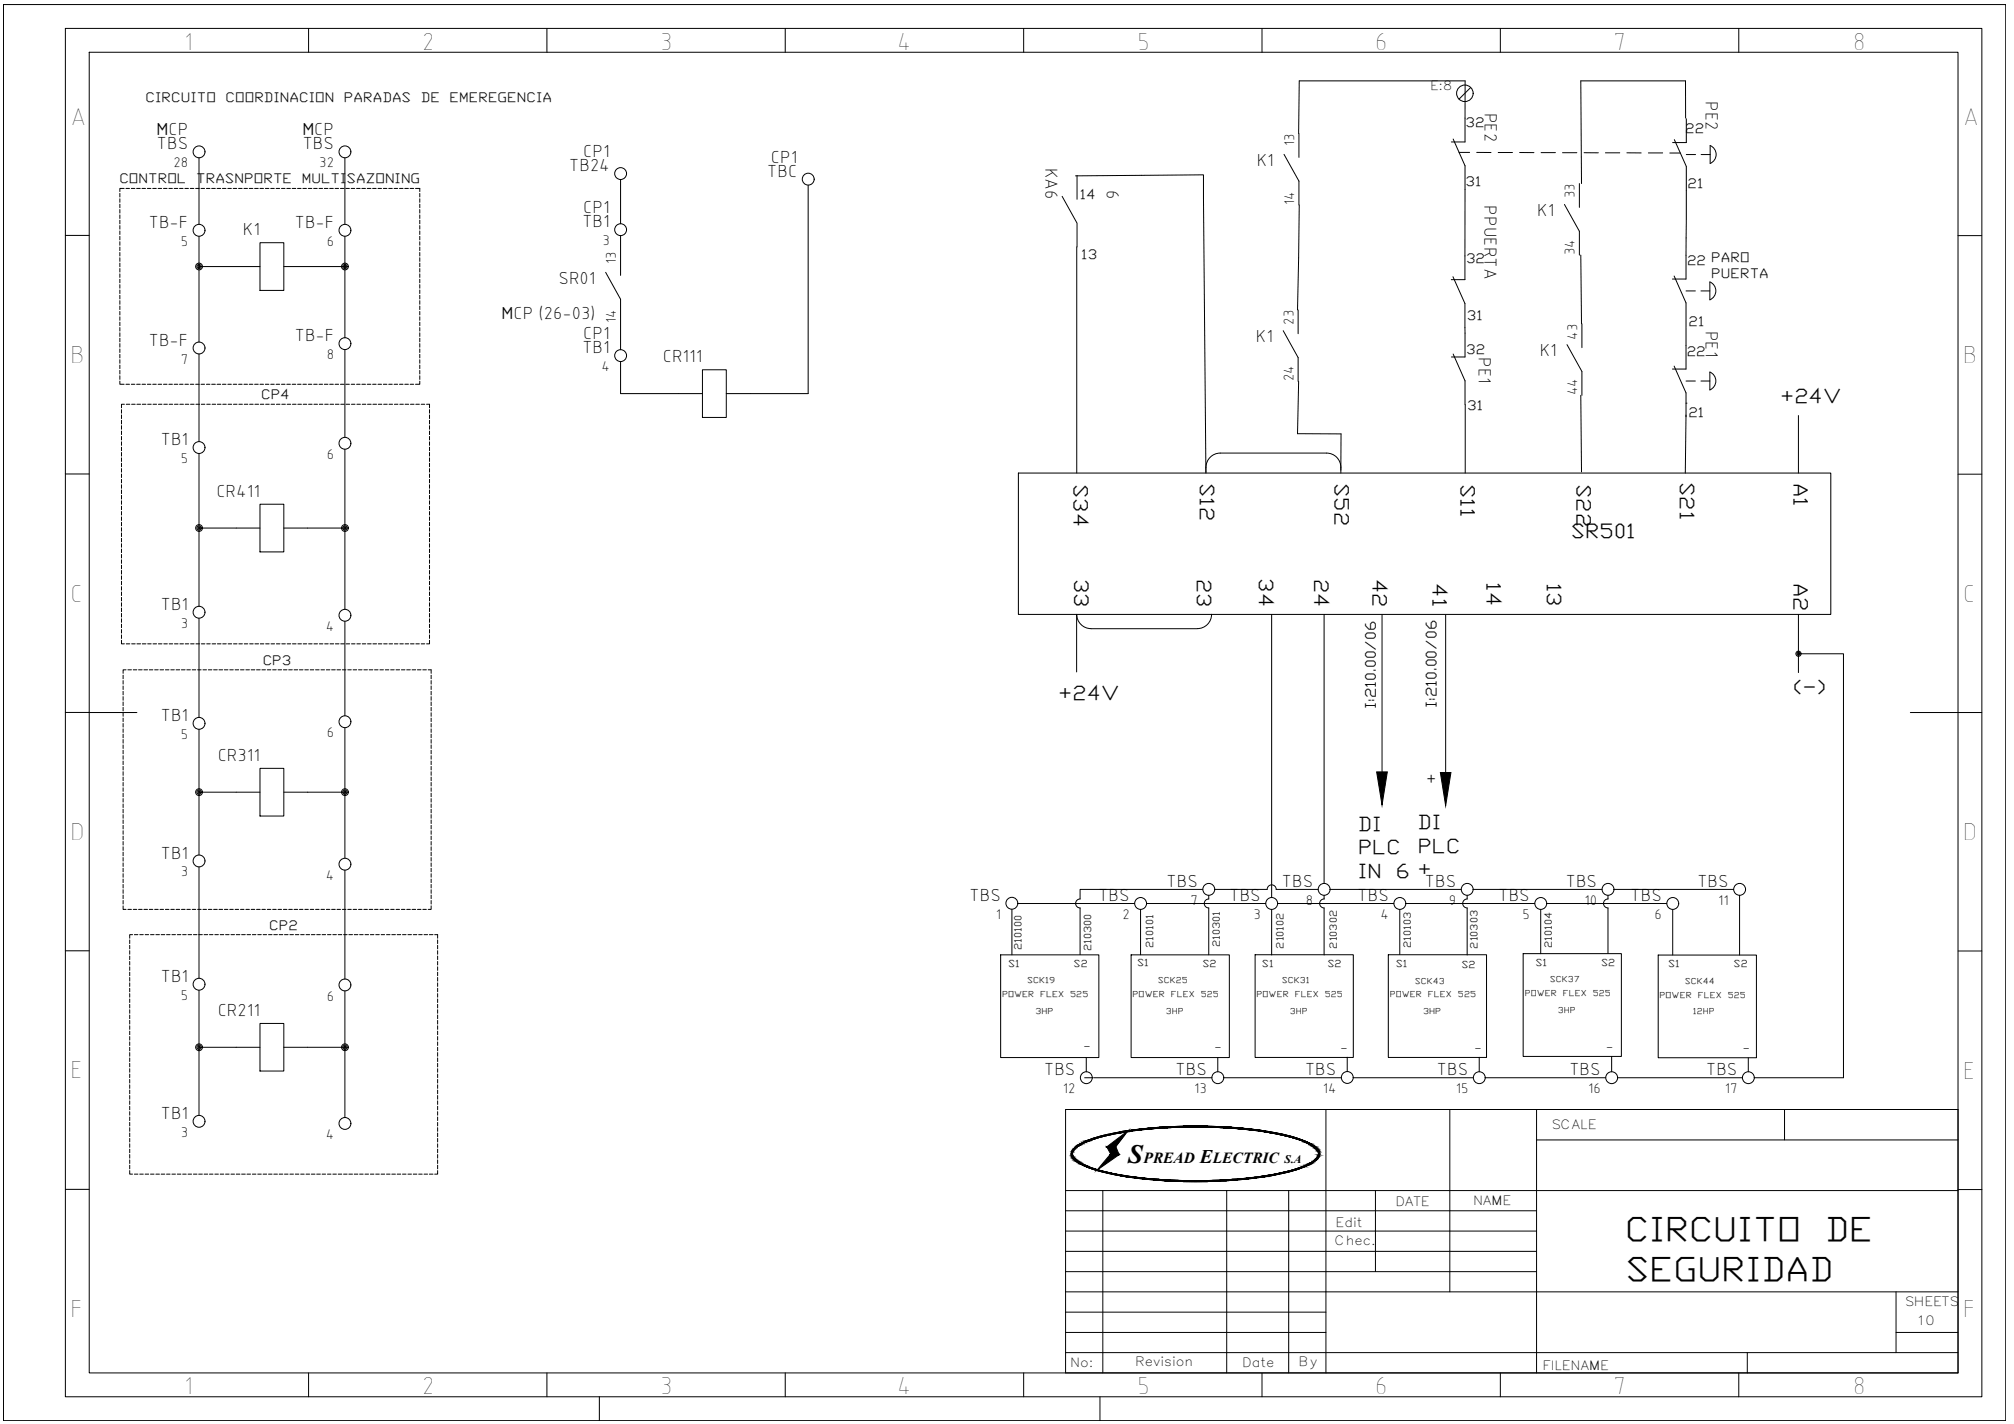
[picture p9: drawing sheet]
<svg xmlns="http://www.w3.org/2000/svg" width="420mm" height="297mm" viewBox="0 0 420 297" stroke-linecap="round" stroke-linejoin="round" font-family="sans-serif">
<defs><g id="words">
<g font-size="7">
<text x="339" y="258.8">CIRCUITO</text>
<text x="380.8" y="258.8">DE</text>
<text x="339.1" y="267.1">SEGURIDAD</text>
</g>
<text font-size="5.5" x="235.3" y="242.5">S</text>
<g font-size="5.4">
<text x="38.3" y="10.4">1</text>
<text x="88" y="10.4">2</text>
<text x="137.7" y="10.4">3</text>
<text x="187.1" y="10.4">4</text>
<text x="237.3" y="10.4">5</text>
<text x="286.8" y="10.4">6</text>
<text x="336.6" y="10.4">7</text>
<text x="386.5" y="10.4">8</text>
<text x="14.6" y="26">A</text>
<text x="409.5" y="26">A</text>
<text x="14.6" y="75.8">B</text>
<text x="409.5" y="75.8">B</text>
<text x="14.6" y="125.5">C</text>
<text x="409.5" y="125.5">C</text>
<text x="14.6" y="175.2">D</text>
<text x="409.5" y="175.2">D</text>
<text x="14.7" y="225">E</text>
<text x="409.5" y="225">E</text>
<text x="14.7" y="274.7">F</text>
<text x="409.5" y="274.7">F</text>
<text x="38.3" y="290.9">1</text>
<text x="88" y="290.9">2</text>
<text x="137.7" y="290.9">3</text>
<text x="187.1" y="290.9">4</text>
<text x="237.3" y="290.9">5</text>
<text x="286.8" y="290.9">6</text>
<text x="336.6" y="290.9">7</text>
<text x="386.5" y="290.9">8</text>
</g>
<text font-size="4.2" x="327.7" y="112.3">SR501</text>
<g font-size="4.1">
<text x="371.4" y="84.1">+24V</text>
<text x="224.1" y="101" transform="rotate(90 224.1 101)">S34</text>
<text x="250.4" y="100.8" transform="rotate(90 250.4 100.8)">S12</text>
<text x="278.5" y="100.8" transform="rotate(90 278.5 100.8)">S52</text>
<text x="304.7" y="101" transform="rotate(90 304.7 101)">S11</text>
<text x="329" y="101" transform="rotate(90 329 101)">S22</text>
<text x="350.5" y="100.6" transform="rotate(90 350.5 100.6)">S21</text>
<text x="374.2" y="100.8" transform="rotate(90 374.2 100.8)">A1</text>
<text x="224.1" y="120.8" transform="rotate(90 224.1 120.8)">33</text>
<text x="249.8" y="120.8" transform="rotate(90 249.8 120.8)">23</text>
<text x="262.7" y="120.6" transform="rotate(90 262.7 120.6)">34</text>
<text x="274.2" y="120.8" transform="rotate(90 274.2 120.8)">24</text>
<text x="286.4" y="120.7" transform="rotate(90 286.4 120.7)">42</text>
<text x="298.9" y="121.7" transform="rotate(90 298.9 121.7)">41</text>
<text x="310.2" y="121.5" transform="rotate(90 310.2 121.5)">14</text>
<text x="322.8" y="121.6" transform="rotate(90 322.8 121.6)">13</text>
<text x="374.3" y="121.6" transform="rotate(90 374.3 121.6)">A2</text>
<text x="220.8" y="146">+24V</text>
<text x="374" y="144.7">(-)</text>
<text x="283.3" y="173.3">DI</text>
<text x="295.7" y="172.9">DI</text>
<text x="283.3" y="178.2">PLC</text>
<text x="295.8" y="177.9">PLC</text>
<text x="283.3" y="183.2">IN</text>
<text x="291.2" y="183.2">6 +</text>
</g>
<text font-size="4" x="250.3" y="242.5">E</text>
<g font-size="3.8">
<text x="309.7" y="23.5" transform="rotate(90 309.7 23.5)">PE2</text>
<text x="355.9" y="21.2" transform="rotate(90 355.9 21.2)">PE2</text>
<text x="32.6" y="28.2">MCP</text>
<text x="63.1" y="28.2">MCP</text>
<text x="32.6" y="31.2">TBS</text>
<text x="63.1" y="31.2">TBS</text>
<text x="118.7" y="35.7">TB24</text>
<text x="121.7" y="32.7">CP1</text>
<text x="160.8" y="33.9">CP1</text>
<text x="218.1" y="34.9" transform="rotate(90 218.1 34.9)">KA6</text>
<text x="262.2" y="34.6">K1</text>
<text x="160" y="36.9">TBC</text>
<text x="230.9" y="39.6" transform="rotate(90 230.9 39.6)">6</text>
<text x="31" y="47.6">TB-F</text>
<text x="61.4" y="47.6">TB-F</text>
<text x="121.4" y="47.4">TB1</text>
<text x="121.7" y="44.4">CP1</text>
<text x="309.7" y="42.9" transform="rotate(90 309.7 42.9)">PPUERTA</text>
<text x="320.7" y="45">K1</text>
<text x="50.7" y="49">K1</text>
<text x="116.5" y="59.2">SR01</text>
<text x="61.4" y="71.2">TB-F</text>
<text x="104.6" y="66.6">MCP (26-03)</text>
<text x="121.7" y="70.7">CP1</text>
<text x="262" y="71.4">K1</text>
<text x="355.8" y="69" transform="rotate(90 355.8 69)">PE1</text>
<text x="31" y="72.1">TB-F</text>
<text x="121.4" y="73.7">TB1</text>
<text x="138.3" y="75.5">CR111</text>
<text x="308.5" y="74.5" transform="rotate(90 308.5 74.5)">PE1</text>
<text x="321.2" y="74.3">K1</text>
<text x="33.5" y="92.9">TB1</text>
<text x="45.1" y="103.6">CR411</text>
<text x="33.5" y="127.2">TB1</text>
<text x="33.5" y="150.4">TB1</text>
<text x="45.4" y="158.7">CR311</text>
<text x="33.5" y="179.1">TB1</text>
<text x="243.3" y="185">TBS</text>
<text x="267.4" y="185">TBS</text>
<text x="297.2" y="185">TBS</text>
<text x="326.6" y="185">TBS</text>
<text x="354" y="185">TBS</text>
<text x="202.2" y="187.9">TBS</text>
<text x="229.1" y="188">TBS</text>
<text x="256.4" y="188">TBS</text>
<text x="283.2" y="188">TBS</text>
<text x="312.5" y="188">TBS</text>
<text x="340.1" y="188">TBS</text>
<text x="33.5" y="204.8">TB1</text>
<text x="45.4" y="211.9">CR211</text>
<text x="217.7" y="224.3">TBS</text>
<text x="245.2" y="224.3">TBS</text>
<text x="272.2" y="224.3">TBS</text>
<text x="299.7" y="224.3">TBS</text>
<text x="327.3" y="224.3">TBS</text>
<text x="355.9" y="224.3">TBS</text>
<text x="33.5" y="233.4">TB1</text>
</g>
<g font-size="3.2">
<text x="238.6" y="242.5">PREAD</text>
<text x="253" y="242.5">LECTRIC</text>
</g>
<g font-size="3.1">
<text x="36.2" y="34.9">28</text>
<text x="66.6" y="34.9">32</text>
<text x="270" y="30.5" transform="rotate(-90 270 30.5)">13</text>
<text x="328.5" y="41.4" transform="rotate(-90 328.5 41.4)">33</text>
<text x="270" y="42.8" transform="rotate(-90 270 42.8)">14</text>
<text x="37.7" y="51.3">5</text>
<text x="68.2" y="51.3">6</text>
<text x="125.7" y="51.1">3</text>
<text x="328.5" y="53.2" transform="rotate(-90 328.5 53.2)">34</text>
<text x="128.5" y="55.1" transform="rotate(-90 128.5 55.1)">13</text>
<text x="128.5" y="67.4" transform="rotate(-90 128.5 67.4)">14</text>
<text x="269.8" y="67.7" transform="rotate(-90 269.8 67.7)">23</text>
<text x="329" y="70.9" transform="rotate(-90 329 70.9)">43</text>
<text x="37.7" y="75.8">7</text>
<text x="68.2" y="74.9">8</text>
<text x="125.5" y="77.4">4</text>
<text x="269.8" y="79.6" transform="rotate(-90 269.8 79.6)">24</text>
<text x="329" y="82.5" transform="rotate(-90 329 82.5)">44</text>
<text x="68.2" y="95.7">6</text>
<text x="37.7" y="96.6">5</text>
<text x="37.7" y="131">3</text>
<text x="68" y="131.6">4</text>
<text x="287" y="147.8" transform="rotate(-90 287 147.8)">I:210.00/06</text>
<text x="299.7" y="147.7" transform="rotate(-90 299.7 147.7)">I:210.00/06</text>
<text x="37.7" y="154.1">5</text>
<text x="68.2" y="153.8">6</text>
<text x="299.7" y="163.6" transform="rotate(-90 299.7 163.6)">+</text>
<text x="37.7" y="182.8">3</text>
<text x="68" y="183.5">4</text>
<text x="207.7" y="191.7">1</text>
<text x="234.2" y="191.7">2</text>
<text x="248.4" y="188.7">7</text>
<text x="261.5" y="191.7">3</text>
<text x="272.4" y="188.7">8</text>
<text x="288" y="191.7">4</text>
<text x="302.3" y="188.7">9</text>
<text x="317.6" y="191.7">5</text>
<text x="330.6" y="188.7">10</text>
<text x="345.2" y="191.7">6</text>
<text x="358.5" y="188.7">11</text>
<text x="37.7" y="208.6">5</text>
<text x="68.2" y="208.7">6</text>
<text x="221.7" y="228">12</text>
<text x="249.2" y="228">13</text>
<text x="276" y="228">14</text>
<text x="303.7" y="228">15</text>
<text x="331.3" y="228">16</text>
<text x="359.8" y="228">17</text>
<text x="37.7" y="237.2">3</text>
<text x="68" y="237.6">4</text>
</g>
<g font-size="2.8">
<text x="30.4" y="21.4">CIRCUITO</text>
<text x="47.1" y="21.4">COORDINACION</text>
<text x="71.8" y="21.4">PARADAS</text>
<text x="87.8" y="21.4">DE</text>
<text x="93.8" y="21.4">EMEREGENCIA</text>
<text x="305.8" y="26.5">32</text>
<text x="351.6" y="27.8">22</text>
<text x="24.9" y="38.3">CONTROL</text>
<text x="40.9" y="38.3">TRASNPORTE</text>
<text x="63" y="38.3">MULTISAZONING</text>
<text x="225.2" y="41.4">14</text>
<text x="305.8" y="38.9">31</text>
<text x="352" y="39.3">21</text>
<text x="225.6" y="54">13</text>
<text x="305.8" y="54.8">32</text>
<text x="351.9" y="55.3">22</text>
<text x="357" y="54.6">PARO</text>
<text x="357" y="58">PUERTA</text>
<text x="306" y="66.8">31</text>
<text x="352.3" y="68.1">21</text>
<text x="305.9" y="73.8">32</text>
<text x="351.9" y="74.3">22</text>
<text x="54.5" y="83.3">CP4</text>
<text x="306.1" y="85.5">31</text>
<text x="352.2" y="87">21</text>
<text x="54.8" y="138.7">CP3</text>
<text x="56.2" y="193.9">CP2</text>
</g>
<g font-size="2.7">
<text x="323.6" y="235.5">SCALE</text>
<text x="291.1" y="251.6">DATE</text>
<text x="307.3" y="251.4">NAME</text>
<text x="278.6" y="255.8">Edit</text>
<text x="278.4" y="259.8">Chec.</text>
<text x="397.4" y="272.4">SHEETS</text>
<text x="399.8" y="276.4">10</text>
<text x="223.2" y="285.2">No:</text>
<text x="236.8" y="284.9">Revision</text>
<text x="259.1" y="285.1">Date</text>
<text x="270.9" y="285">By</text>
<text x="321.8" y="285.8">FILENAME</text>
</g>
<text font-size="2.6" x="298.3" y="18.8">E:8</text>
<text font-size="2.4" x="268" y="242.5">S.A</text>
<g font-size="2.1">
<text x="240.6" y="197.7" transform="rotate(-90 240.6 197.7)">210101</text>
<text x="254.5" y="197.5" transform="rotate(-90 254.5 197.5)">210301</text>
<text x="267.8" y="197.9" transform="rotate(-90 267.8 197.9)">210102</text>
<text x="278.9" y="197.9" transform="rotate(-90 278.9 197.9)">210302</text>
<text x="294.3" y="197.7" transform="rotate(-90 294.3 197.7)">210103</text>
<text x="308.2" y="197.9" transform="rotate(-90 308.2 197.9)">210303</text>
<text x="323.8" y="197.7" transform="rotate(-90 323.8 197.7)">210104</text>
<text x="210.3" y="201.6">S1</text>
<text x="213.1" y="198.2" transform="rotate(-90 213.1 198.2)">210100</text>
<text x="224" y="201.7">S2</text>
<text x="227.6" y="198.3" transform="rotate(-90 227.6 198.3)">210300</text>
<text x="237.2" y="201.6">S1</text>
<text x="250.9" y="201.6">S2</text>
<text x="263.3" y="201.6">S1</text>
<text x="276.9" y="201.7">S2</text>
<text x="291.2" y="201.8">S1</text>
<text x="304.9" y="201.8">S2</text>
<text x="320.3" y="201.4">S1</text>
<text x="334" y="201.5">S2</text>
<text x="348" y="201.6">S1</text>
<text x="361.7" y="201.7">S2</text>
<text x="226" y="219.1">-</text>
<text x="253.4" y="219.2">-</text>
<text x="279.7" y="219.4">-</text>
<text x="307.6" y="219.5">-</text>
<text x="335.1" y="219.3">-</text>
<text x="363.6" y="219.4">-</text>
</g>
<g font-size="1.7">
<text x="209.1" y="208.1">POWER</text>
<text x="214.3" y="205.1">SCK19</text>
<text x="217" y="208.1">FLEX</text>
<text x="223.3" y="208.1">525</text>
<text x="236.3" y="208.1">POWER</text>
<text x="241.5" y="205.1">SCK25</text>
<text x="244.2" y="208.1">FLEX</text>
<text x="250.5" y="208.1">525</text>
<text x="262.2" y="208">POWER</text>
<text x="267.4" y="205.1">SCK31</text>
<text x="270.1" y="208">FLEX</text>
<text x="276.4" y="208">525</text>
<text x="289.9" y="208">POWER</text>
<text x="295.2" y="205.2">SCK43</text>
<text x="297.9" y="208">FLEX</text>
<text x="304.2" y="208">525</text>
<text x="318.1" y="207.8">POWER</text>
<text x="323.3" y="204.9">SCK37</text>
<text x="326" y="207.8">FLEX</text>
<text x="332.3" y="207.8">525</text>
<text x="346.2" y="208.1">POWER</text>
<text x="351.5" y="205.3">SCK44</text>
<text x="354.2" y="208.1">FLEX</text>
<text x="360.4" y="208.1">525</text>
<text x="216" y="211.5">3HP</text>
<text x="243.2" y="211.5">3HP</text>
<text x="269.1" y="211.5">3HP</text>
<text x="296.9" y="211.5">3HP</text>
<text x="325" y="211.3">3HP</text>
<text x="353.2" y="211.5">12HP</text>
</g>
</g></defs>
<g fill="none" stroke="#000" stroke-width=".21">
<path d="M.7 1h417.7v295.3h-417.7zM13.6 5.9h399.9v285.5h-399.9zM18.6 10.9h389.9v275.5h-389.9zM64.4 5.9v5M114.1 5.9v5M163.8 5.9v5M213.6 5.9v5M263.3 5.9v5M306.8 18.2l-2.4 2.5M313 5.9v5M362.7 5.9v5M25.9 39.3h-.9v.7"/>
<path d="M26.3 39.3h.7M27.4 39.3h.7M28.5 39.3h.8M29.6 39.3h.8M30.7 39.3h.8M31.9 39.3h.7M33 39.3h.7M34.1 39.3h.7M35.2 39.3h.8M36.3 39.3h.8M37.5 39.3h.7M38.6 39.3h.7"/>
<path d="M39.7 39.3h.7M40.8 39.3h.8M41.5 32.9v13.9M41.9 39.3h.8M43.1 39.3h.7M44.2 39.3h.7M45.3 39.3h.7M46.4 39.3h.7M47.5 39.3h.8M48.6 39.3h.8M49.8 39.3h.7M50.9 39.3h.7"/>
<path d="M52 39.3h.8M53.1 39.3h.8M54.2 39.3h.8M55.4 39.3h.7M56.5 39.3h.7M57.6 39.3h.7M58.7 39.3h.8M59.8 39.3h.8M60.9 39.3h.8M62.1 39.3h.7M63.2 39.3h.7M64.3 39.3h.8"/>
<path d="M65.4 39.3h.8M66.6 39.3h.7M67.7 39.3h.7M68.8 39.3h.7M69.9 39.3h.7M71 39.3h.8M72 32.9v13.9M72.1 39.3h.8M73.3 39.3h.7M74.4 39.3h.7M75.5 39.3h.7M76.6 39.3h.8"/>
<path d="M77.7 39.3h.8M78.9 39.3h.7M80 39.3h.7M81.1 39.3h.7M82.2 39.3h.8M83.3 39.3h.8M84.4 39.3h.8M85.6 39.3h.7M86.7 39.3h.9v.7M129.5 37.5v9.2M168.6 38.6v43.5h-17.1M224.4 36.7l26.7-.2 .5 62"/>
<path d="M224.7 36.6v5M267.9 32.2l3.1 5.6v5M270.9 27.9l.1-11h34.7l-.1 12.7h-2.8M271 27.9v4.9M303.2 29l2.4 5.6v23.7h-2.8M304.4 31.8h2.2M308.1 31.8h3M312.6 31.8h2.9M317 31.8h3M321.5 31.8h3M326 31.9h3M329.5 38.3v5"/>
<path d="M330.5 31.9h2.9M334.9 31.9h3M339.4 31.9h3M343.9 31.9h3M348.3 31.9h2.2M349.3 29.1l2.5 5.6-.1 23.5h-2.8M351.6 24.6v-7.7h-21.8l.1 21.4M351.8 24.8v4.9h-2.9M351.8 32.2h1.9M354.9 32.2h1.9M356.8 30.4a2.02 2.02 0 0 1 1.2 1.8 2.02 2.02 0 0 1-1.2 1.9zM13.6 49.1h5"/>
<path d="M25 40.3v.8M25 41.5v.7M25 42.6v.7M25 43.7v.8M25 44.8v.8M25 45.9v.8M25 47.1v.7M25 48.2v.7M25 49.3v.7M25 50.4v.8M25 51.5v.8M25 52.7v.7"/>
<path d="M25 53.8v.7M25 54.9v.7M25 56v.7M25 57.1v.8M25 58.3v.7M25 59.4v.7M41.5 49.3v22.1M41.5 55.6h12.7M54.2 50.6h5v10h-5zM59.2 55.6h12.8M72 49.3v21.2M87.6 40.3v.8"/>
<path d="M87.6 41.5v.7M87.6 42.6v.7M87.6 43.7v.8M87.6 44.8v.8M87.6 45.9v.8M87.6 47.1v.7M87.6 48.2v.7M87.6 49.3v.7M87.6 50.4v.8M87.6 51.5v.8M87.6 52.7v.7M87.6 53.8v.7"/>
<path d="M87.6 54.9v.7M87.6 56v.7M87.6 57.1v.8M87.6 58.3v.7M87.6 59.4v.7M126.4 56.8l3.1 5.6v10.5M129.5 49.1v8.3M221.6 41l3.1 5.5v5M224.6 51.5v47.2M271 42.8l-.3 21.8M303.1 57.7l2.5 5.6v11.2h-2.8M326.4 42.7l3.1 5.5v5"/>
<path d="M329.8 53.2l.1 14.3M349.3 57.6l2.4 5.6v5M356.7 58.8v3.7M356.7 58.8a2.02 2.02 0 0 1 1.3 1.9 2.02 2.02 0 0 1-1.3 1.8M408.5 49.1h4.9M25 79.5v.7h.9M25 60.5v.7M25 61.6v.8M25 62.7v.8M25 63.8v.8M25 65v.7M25 66.1v.7"/>
<path d="M25 67.2v.7M25 68.3v.8M25 69.4v.8M25 70.5v.8M25 71.7v.7M25 72.8v.7M25 73.9v.8M25 75v.8M25 76.2v.7M25 77.3v.7M25 78.4v.7M41.5 73.9v18.2"/>
<path d="M72 72.9v18.3M87.6 79.5v.7h-.9M87.6 60.5v.7M87.6 61.6v.8M87.6 62.7v.8M87.6 63.8v.8M87.6 65v.7M87.6 66.1v.7M87.6 67.2v.7M87.6 68.3v.8M87.6 69.4v.8M87.6 70.5v.8"/>
<path d="M87.6 71.7v.7M87.6 72.8v.7M87.6 73.9v.8M87.6 75v.8M87.6 76.2v.7M87.6 77.3v.7M87.6 78.4v.7M129.5 75.4v6.7h17M146.5 77.1h5v10h-5zM267.7 69l3.1 5.6v5M270.8 64.6v5M270.9 79.6l-.2 10.9h9.1l-.1 7.6"/>
<path d="M303.2 73.9l2.4 5.5v5M326.9 71.9l3.1 5.6v5M330 67.5v5M349.3 76.4l2.4 5.6v4.9M351.7 68.3v8.7h-2.8M351.7 60.7h2M351.7 79.5h2M354.8 60.7h1.9M354.8 79.5h1.9M356.7 77.6v3.7M356.7 77.6a2.02 2.02 0 0 1 1.3 1.9 2.02 2.02 0 0 1-1.3 1.8M13.6 98.9h5"/>
<path d="M25.3 85.4v.8M25.3 86.6v.7M25.3 87.7v.7M25.3 88.8v.7M25.3 89.9v.8M25.3 91v.8M25.3 92.2v.7M25.3 93.3v.7M25.3 94.4v.7M25.3 95.5v.8M25.3 96.6v.8M25.3 97.7v.8"/>
<path d="M25.3 98.9v.7M25.3 100v.7M26 84.3h-.7v.8M26.3 80.2h.7M26.3 84.3h.8M27.4 80.2h.7M27.5 84.3h.7M28.5 80.2h.8M28.6 84.3h.7M29.6 80.2h.8M29.7 84.3h.7M30.7 80.2h.8"/>
<path d="M30.8 84.3h.7M31.9 80.2h.7M31.9 84.3h.8M33 80.2h.7M33 84.3h.8M34.1 80.2h.7M34.2 84.3h.7M35.2 80.2h.8M35.3 84.3h.7M36.3 80.2h.8M36.4 84.3h.8M37.5 80.2h.7"/>
<path d="M37.5 84.3h.8M38.6 80.2h.7M38.6 84.3h.8M39.7 80.2h.7M39.8 84.3h.7M40.8 80.2h.8M40.9 84.3h.7M41.5 94.6v31.9M41.9 80.2h.8M42 84.3h.7M43.1 80.2h.7M43.1 84.3h.8"/>
<path d="M44.2 80.2h.7M44.2 84.3h.8M45.3 80.2h.7M45.3 84.3h.8M46.4 80.2h.7M46.5 84.3h.7M47.5 80.2h.8M47.6 84.3h.7M48.6 80.2h.8M48.7 84.3h.8M49.8 80.2h.7M49.8 84.3h.8"/>
<path d="M50.9 80.2h.7M51 84.3h.7M52 80.2h.8M52.1 84.3h.7M53.1 80.2h.8M53.2 84.3h.7M54.2 80.2h.8M54.3 84.3h.7M55.4 80.2h.7M55.4 84.3h.8M56.5 80.2h.7M56.5 84.3h.8"/>
<path d="M57.6 80.2h.7M57.7 84.3h.7M58.7 80.2h.8M58.8 84.3h.7M59.8 80.2h.8M59.9 84.3h.7M60.9 80.2h.8M61 84.3h.8M62.1 80.2h.7M62.1 84.3h.8M63.2 80.2h.7M63.3 84.3h.7"/>
<path d="M64.3 80.2h.8M64.4 84.3h.7M65.4 80.2h.8M65.5 84.3h.7M66.6 80.2h.7M66.6 84.3h.8M67.7 80.2h.7M67.7 84.3h.8M68.8 80.2h.7M68.8 84.3h.8M69.9 80.2h.7M70 84.3h.7"/>
<path d="M71 80.2h.8M71.1 84.3h.7M72 93.7v33.4M72.1 80.2h.8M72.2 84.3h.7M73.3 80.2h.7M73.3 84.3h.8M74.4 80.2h.7M74.5 84.3h.7M75.5 80.2h.7M75.6 84.3h.7M76.6 80.2h.8"/>
<path d="M76.7 84.3h.7M77.7 80.2h.8M77.8 84.3h.8M78.9 80.2h.7M78.9 84.3h.8M80 80.2h.7M80 84.3h.8M81.1 80.2h.7M81.2 84.3h.7M82.2 80.2h.8M82.3 84.3h.7M83.3 80.2h.8"/>
<path d="M83.4 84.3h.7M84.4 80.2h.8M84.5 84.3h.8M85.6 80.2h.7M85.6 84.3h.8M86.7 84.3h.8M87.9 84.3h.7M89 84.3h.6v.8M89.6 85.4v.8M89.6 86.6v.7M89.6 87.7v.7M89.6 88.8v.7"/>
<path d="M89.6 89.9v.8M89.6 91v.8M89.6 92.2v.7M89.6 93.3v.7M89.6 94.4v.7M89.6 95.5v.8M89.6 96.6v.8M89.6 97.7v.8M89.6 98.9v.7M89.6 100v.7M212.5 98.7h169.4v29.5h-169.4zM279.7 97.5a2.97 2.97 0 0 0-2.9-3h-22.2a2.97 2.97 0 0 0-3 3v1.2"/>
<path d="M279.7 97.5v1.2M305.7 84.4v14.3M329.8 82.5l.1 15.9M351.7 84.1h.1M351.7 86.6l-.1 12.1M375.2 86.7v12M408.5 98.9h4.9M25.3 101.1v.8M25.3 102.2v.8M25.3 103.3v.8M25.3 104.5v.7M25.3 105.6v.7"/>
<path d="M25.3 106.7v.7M25.3 107.8v.8M25.3 108.9v.8M25.3 110.1v.7M25.3 111.2v.7M25.3 112.3v.7M25.3 113.4v.8M25.3 114.5v.8M25.3 115.7v.7M25.3 116.8v.7M25.3 117.9v.7M25.3 119v.8"/>
<path d="M41.5 110.2h12.7M54.2 105.2h5v9.9h-5zM59.2 110.2h12.8M89.6 101.1v.8M89.6 102.2v.8M89.6 103.3v.8M89.6 104.5v.7M89.6 105.6v.7M89.6 106.7v.7M89.6 107.8v.8M89.6 108.9v.8M89.6 110.1v.7"/>
<path d="M89.6 111.2v.7M89.6 112.3v.7M89.6 113.4v.8M89.6 114.5v.8M89.6 115.7v.7M89.6 116.8v.7M89.6 117.9v.7M89.6 119v.8M25.3 133.6v.7h.7M25.3 120.1v.8M25.3 121.2v.8M25.3 122.4v.7"/>
<path d="M25.3 123.5v.7M25.3 124.6v.7M25.3 125.7v.8M25.3 126.8v.8M25.3 128v.7M25.3 129.1v.7M25.3 130.2v.7M25.3 131.3v.8M25.3 132.4v.8M26.3 139.7h-.6v.8M26.3 134.3h.8M26.7 139.7h.7"/>
<path d="M27.5 134.3h.7M27.8 139.7h.7M28.6 134.3h.7M28.9 139.7h.8M29.7 134.3h.7M30 139.7h.8M30.8 134.3h.7M31.1 139.7h.8M31.9 134.3h.8M32.3 139.7h.7M33 134.3h.8M33.4 139.7h.7"/>
<path d="M34.2 134.3h.7M34.5 139.7h.7M35.3 134.3h.7M35.6 139.7h.8M36.4 134.3h.8M36.7 139.7h.8M37.5 134.3h.8M37.9 139.7h.7M38.6 134.3h.8M39 139.7h.7M39.8 134.3h.7M40.1 139.7h.7"/>
<path d="M40.9 134.3h.7M41.2 139.7h.8M41.5 129v20.6M42 134.3h.7M42.3 139.7h.8M43.1 134.3h.8M43.5 139.7h.7M44.2 134.3h.8M44.6 139.7h.7M45.3 134.3h.8M45.7 139.7h.7M46.5 134.3h.7"/>
<path d="M46.8 139.7h.7M47.6 134.3h.7M47.9 139.7h.8M48.7 134.3h.8M49.1 139.7h.7M49.8 134.3h.8M50.2 139.7h.7M51 134.3h.7M51.3 139.7h.7M52.1 134.3h.7M52.4 139.7h.8M53.2 134.3h.7"/>
<path d="M53.5 139.7h.8M54.3 134.3h.7M54.6 139.7h.8M55.4 134.3h.8M55.8 139.7h.7M56.5 134.3h.8M56.9 139.7h.7M57.7 134.3h.7M58 139.7h.7M58.8 134.3h.7M59.1 139.7h.8M59.9 134.3h.7"/>
<path d="M60.2 139.7h.8M61 134.3h.8M61.3 139.7h.8M62.1 134.3h.8M62.5 139.7h.7M63.3 134.3h.7M63.6 139.7h.7M64.4 134.3h.7M64.7 139.7h.8M65.5 134.3h.7M65.8 139.7h.8M66.6 134.3h.8"/>
<path d="M67 139.7h.7M67.7 134.3h.8M68.1 139.7h.7M68.8 134.3h.8M69.2 139.7h.7M70 134.3h.7M70.3 139.7h.7M71.1 134.3h.7M71.4 139.7h.8M72 129.6v19.7M72.2 134.3h.7M72.5 139.7h.8"/>
<path d="M73.3 134.3h.8M73.7 139.7h.7M74.5 134.3h.7M74.8 139.7h.7M75.6 134.3h.7M75.9 139.7h.8M76.7 134.3h.7M77 139.7h.8M77.8 134.3h.8M78.1 139.7h.8M78.9 134.3h.8M79.3 139.7h.7"/>
<path d="M80 134.3h.8M80.4 139.7h.7M81.2 134.3h.7M81.5 139.7h.7M82.3 134.3h.7M82.6 139.7h.8M83.4 134.3h.7M83.7 139.7h.8M84.5 134.3h.8M84.8 139.7h.8M85.6 134.3h.8M86 139.7h.7"/>
<path d="M86.7 134.3h.8M87.1 139.7h.7M87.9 134.3h.7M88.2 139.7h.7M89.3 139.7h.6v.8M89.6 133.6v.7h-.6M89.6 120.1v.8M89.6 121.2v.8M89.6 122.4v.7M89.6 123.5v.7M89.6 124.6v.7M89.6 125.7v.8"/>
<path d="M89.6 126.8v.8M89.6 128v.7M89.6 129.1v.7M89.6 130.2v.7M89.6 131.3v.8M89.6 132.4v.8M227.6 131.1h22.2M227.6 131.1a2.97 2.97 0 0 1-3-2.9v12M252.8 128.1a2.97 2.97 0 0 1-3 3M265.3 128.2v59M276.2 128.2v56.1M288.3 128.2v32.8"/>
<path d="M301.6 128.3v32.8M375.2 136.4h9.4v88.4h-18.6M375.2 128.2v12.1M13.6 148.6h5M18.6 148.6h10M25.7 140.8v.8M25.7 142v.7M25.7 143.1v.7M25.7 144.2v.7M25.7 145.3v.8M25.7 146.4v.8M25.7 147.6v.7"/>
<path d="M25.7 148.7v.7M25.7 149.8v.7M25.7 150.9v.8M25.7 152v.8M25.7 153.1v.8M25.7 154.3v.7M25.7 155.4v.7M25.7 156.5v.7M25.7 157.6v.8M25.7 158.8v.7M25.7 159.9v.7M41.5 152.1v26.3"/>
<path d="M72 151.8v27.2M89.9 140.8v.8M89.9 142v.7M89.9 143.1v.7M89.9 144.2v.7M89.9 145.3v.8M89.9 146.4v.8M89.9 147.6v.7M89.9 148.7v.7M89.9 149.8v.7M89.9 150.9v.8M89.9 152v.8"/>
<path d="M89.9 153.1v.8M89.9 154.3v.7M89.9 155.4v.7M89.9 156.5v.7M89.9 157.6v.8M89.9 158.8v.7M89.9 159.9v.7M398.5 148.6h14.9M25.7 161v.7M25.7 162.1v.8M25.7 163.2v.8M25.7 164.3v.8"/>
<path d="M25.7 165.5v.7M25.7 166.6v.7M25.7 167.7v.7M25.7 168.8v.8M25.7 169.9v.8M25.7 171v.8M25.7 172.2v.7M25.7 173.3v.7M25.7 174.4v.8M25.7 175.5v.8M25.7 176.6v.8M25.7 177.8v.7"/>
<path d="M25.7 178.9v.7M41.5 165.2h12.7M54.2 160.3h5v9.9h-5zM59.2 165.2h12.8M89.9 161v.7M89.9 162.1v.8M89.9 163.2v.8M89.9 164.3v.8M89.9 165.5v.7M89.9 166.6v.7M89.9 167.7v.7M89.9 168.8v.8"/>
<path d="M89.9 169.9v.8M89.9 171v.8M89.9 172.2v.7M89.9 173.3v.7M89.9 174.4v.8M89.9 175.5v.8M89.9 176.6v.8M89.9 177.8v.7M89.9 178.9v.7M13.6 198.3h5M25.7 189v.7h.6M25.7 180v.7"/>
<path d="M25.7 181.1v.8M25.7 182.2v.8M25.7 183.4v.7M25.7 184.5v.7M25.7 185.6v.8M25.7 186.7v.8M25.7 187.8v.8M26.7 189.7h.7M27.1 196.1v.7M27.1 197.2v.7M27.1 198.3v.8M27.1 199.4v.8"/>
<path d="M27.7 195h-.6v.7M27.8 189.7h.7M28 195h.8M28.9 189.7h.8M29.2 195h.7M30 189.7h.8M30.3 195h.7M31.1 189.7h.8M31.4 195h.7M32.3 189.7h.7M32.5 195h.8M33.4 189.7h.7"/>
<path d="M33.6 195h.8M34.5 189.7h.7M34.7 195h.8M35.6 189.7h.8M35.9 195h.7M36.7 189.7h.8M37 195h.7M37.9 189.7h.7M38.1 195h.7M39 189.7h.7M39.2 195h.8M40.1 189.7h.7"/>
<path d="M40.4 195h.7M41.2 189.7h.8M41.5 195h.7M41.5 180.8v23.3M42.3 189.7h.8M42.6 195h.7M43.5 189.7h.7M43.7 195h.7M44.6 189.7h.7M44.8 195h.8M45.7 189.7h.7M45.9 195h.8"/>
<path d="M46.8 189.7h.7M47.1 195h.7M47.9 189.7h.8M48.2 195h.7M49.1 189.7h.7M49.3 195h.7M50.2 189.7h.7M50.4 195h.8M51.3 189.7h.7M51.5 195h.8M52.4 189.7h.8M52.6 195h.8"/>
<path d="M53.5 189.7h.8M53.8 195h.7M54.6 189.7h.8M54.9 195h.7M55.8 189.7h.7M56 195h.8M56.9 189.7h.7M57.1 195h.8M58 189.7h.7M58.2 195h.8M59.1 189.7h.8M59.4 195h.7"/>
<path d="M60.2 189.7h.8M60.5 195h.7M61.3 189.7h.8M61.6 195h.7M62.5 189.7h.7M62.7 195h.8M63.6 189.7h.7M63.8 195h.8M64.7 189.7h.8M64.9 195h.8M65.8 189.7h.8M66.1 195h.7"/>
<path d="M67 189.7h.7M67.2 195h.7M68.1 189.7h.7M68.3 195h.8M69.2 189.7h.7M69.4 195h.8M70.3 189.7h.7M70.6 195h.7M71.4 189.7h.8M71.7 195h.7M72 181.5v22.7M72.5 189.7h.8"/>
<path d="M72.8 195h.7M73.7 189.7h.7M73.9 195h.8M74.8 189.7h.7M75 195h.8M75.9 189.7h.8M76.1 195h.8M77 189.7h.8M77.3 195h.7M78.1 189.7h.8M78.4 195h.7M79.3 189.7h.7"/>
<path d="M79.5 195h.7M80.4 189.7h.7M80.6 195h.8M81.5 189.7h.7M81.7 195h.8M82.6 189.7h.8M82.9 195h.7M83.7 189.7h.8M84 195h.7M84.8 189.7h.8M85.1 195h.7M86 189.7h.7"/>
<path d="M86.2 195h.8M87.1 189.7h.7M87.3 195h.8M88.2 189.7h.7M88.5 195h.7M89.6 195h.7M89.9 189v.7h-.6M89.9 180v.7M89.9 181.1v.8M89.9 182.2v.8M89.9 183.4v.7M89.9 184.5v.7"/>
<path d="M89.9 185.6v.8M89.9 186.7v.8M89.9 187.8v.8M90.7 195h.6v.7M91.3 196.1v.7M91.3 197.2v.7M91.3 198.3v.8M91.3 199.4v.8M208.8 199.2h20.4v21.4h-20.4zM211.1 189.7v9.5M212.3 188.5h24.4M225.3 189.4v9.7"/>
<path d="M225.3 187.5a.94 .94 0 0 0-.9 1 .94 .94 0 0 0 .9 .9M236 199.2h20.5v21.4h-20.5zM237.9 189.7v9.5M239.2 188.5h24.8M250.9 185.5h-25.6v2M252.2 186.8v.7M252.2 187.5a.94 .94 0 0 0-1 1 .94 .94 0 0 0 1 .9v9.8M261.8 199.2h20.5v21.4h-20.5zM265.3 189.7v9.5M266.2 185.5h8.8M266.2 185.5a.94 .94 0 0 0-.9-.9 .94 .94 0 0 0-.9 .9h-11M266.5 188.5h24.3"/>
<path d="M276.2 186.8v.7M276.2 189.4v9.8M276.2 187.5a.94 .94 0 0 0-.9 1 .94 .94 0 0 0 .9 .9M277.5 185.5h27.3M289.6 199.2h20.5v21.4h-20.5zM292 189.7v9.4M293.3 188.5h26.9M306.1 186.8v.7M306.1 187.5a.94 .94 0 0 0-1 1 .94 .94 0 0 0 1 .9v9.8M307.3 185.5h26.9M317.8 198.9h20.5v21.5h-20.5zM321.4 189.7v9.2"/>
<path d="M322.7 188.5h25M335.5 186.8v.7M335.5 187.5a.94 .94 0 0 0-1 1 .94 .94 0 0 0 1 .9v9.5M336.7 185.5h25M345.9 199.2h20.5v21.4h-20.5zM349 189.7v9.5M362.9 186.8v12.4M408.5 198.4h4.9M27.1 200.6v.7M27.1 201.7v.7M27.1 202.8v.7M27.1 203.9v.8"/>
<path d="M27.1 205v.8M27.1 206.1v.8M27.1 207.3v.7M27.1 208.4v.7M27.1 209.5v.7M27.1 210.6v.8M27.1 211.7v.8M27.1 212.9v.7M27.1 214v.7M27.1 215.1v.7M27.1 216.2v.8M27.1 217.3v.8"/>
<path d="M27.1 218.5v.7M27.1 219.6v.7M41.5 206.6v26.1M41.5 218.5h12.7M54.2 213.5h5v9.9h-5zM59.2 218.5h12.8M72 206.7v26.4M91.3 200.6v.7M91.3 201.7v.7M91.3 202.8v.7M91.3 203.9v.8M91.3 205v.8"/>
<path d="M91.3 206.1v.8M91.3 207.3v.7M91.3 208.4v.7M91.3 209.5v.7M91.3 210.6v.8M91.3 211.7v.8M91.3 212.9v.7M91.3 214v.7M91.3 215.1v.7M91.3 216.2v.8M91.3 217.3v.8M91.3 218.5v.7"/>
<path d="M91.3 219.6v.7M27.1 220.7v.7M27.1 221.8v.7M27.1 222.9v.8M27.1 224v.8M27.1 225.2v.7M27.1 226.3v.7M27.1 227.4v.8M27.1 228.5v.8M27.1 229.6v.8M27.1 230.8v.7M27.1 231.9v.7"/>
<path d="M27.1 233v.7M27.1 234.1v.8M27.1 235.2v.8M27.1 236.3v.8M27.1 237.5v.7M27.1 238.6v.7M27.1 239.7v.8M91.3 220.7v.7M91.3 221.8v.7M91.3 222.9v.8M91.3 224v.8M91.3 225.2v.7"/>
<path d="M91.3 226.3v.7M91.3 227.4v.8M91.3 228.5v.8M91.3 229.6v.8M91.3 230.8v.7M91.3 231.9v.7M91.3 233v.7M91.3 234.1v.8M91.3 235.2v.8M91.3 236.3v.8M91.3 237.5v.7M91.3 238.6v.7"/>
<path d="M91.3 239.7v.8M222.3 231.4h186.2v55h-186.2zM224 239.7a14.5 14.5 0 0 1 7-3 95.6 95.6 0 0 1 37.7 .2 13.8 13.8 0 0 1 6.2 2.8 1.6 1.6 0 0 1-.6 2.5 25.3 25.3 0 0 1-10.4 3.3 92.7 92.7 0 0 1-34.7-1.2 10.9 10.9 0 0 1-5.5-2.9l-.2-.9zM224.3 239.6a17.4 17.4 0 0 1 7.6-3 96.3 96.3 0 0 1 36.8 .5 13.2 13.2 0 0 1 6 2.7 1.43 1.43 0 0 1-.5 2.3 25.5 25.5 0 0 1-10.3 3.2 93 93 0 0 1-34.6-1.2 10.5 10.5 0 0 1-5.4-2.8 1.29 1.29 0 0 1 .4-1.7zM226.3 224.8h1.8M226.6 220.6v3M228.2 224.8h24.6M234.7 236.6l-2.6 3.4M254 220.6v3M255.3 224.8h24.5M276.6 231.4v55M281.1 220.5v3"/>
<path d="M282.3 224.8h25M302.5 231.4v38.1M308.6 220.6v3M309.8 224.8h25.2M320.6 231.4v55M320.6 237.8h87.9M336.2 220.4v3.2M337.4 224.8h26.1M364.7 220.7v2.9M372.3 231.4v6.4M13.7 248.1h4.9M27.1 244.2v.7h.6"/>
<path d="M27.1 240.8v.8M27.1 242v.7M27.1 243.1v.7M28 244.9h.8M29.2 244.9h.7M30.3 244.9h.7M31.4 244.9h.7M32.5 244.9h.8M33.6 244.9h.8M34.7 244.9h.8M35.9 244.9h.7M37 244.9h.7"/>
<path d="M38.1 244.9h.7M39.2 244.9h.8M40.4 244.9h.7M41.5 244.9h.7M42.6 244.9h.7M43.7 244.9h.7M44.8 244.9h.8M45.9 244.9h.8M47.1 244.9h.7M48.2 244.9h.7M49.3 244.9h.7M50.4 244.9h.8"/>
<path d="M51.5 244.9h.8M52.6 244.9h.8M53.8 244.9h.7M54.9 244.9h.7M56 244.9h.8M57.1 244.9h.8M58.2 244.9h.8M59.4 244.9h.7M60.5 244.9h.7M61.6 244.9h.7M62.7 244.9h.8M63.8 244.9h.8"/>
<path d="M64.9 244.9h.8M66.1 244.9h.7M67.2 244.9h.7M68.3 244.9h.8M69.4 244.9h.8M70.6 244.9h.7M71.7 244.9h.7M72.8 244.9h.7M73.9 244.9h.8M75 244.9h.8M76.1 244.9h.8M77.3 244.9h.7"/>
<path d="M78.4 244.9h.7M79.5 244.9h.7M80.6 244.9h.8M81.7 244.9h.8M82.9 244.9h.7M84 244.9h.7M85.1 244.9h.7M86.2 244.9h.8M87.3 244.9h.8M88.5 244.9h.7M89.6 244.9h.7M91.3 244.2v.7h-.6"/>
<path d="M91.3 240.8v.8M91.3 242v.7M91.3 243.1v.7M222.3 248.3h186.2M222.3 252.6h98.3M222.3 256.8h98.3M230.1 248.3v38.1M255.9 248.3v38.1M268.8 248.3v38.1M286.9 248.3v17M408.5 248.1h5M222.3 277.9h54.3"/>
<path d="M222.3 269.5h186.2M222.3 261h98.3M222.3 265.3h98.3M222.3 273.7h54.3M395.5 277.9h13M395.5 269.5v12.7M64.4 286.4v5M114.1 286.4v5M125 291.4v4.9M163.8 286.4v5M213.6 286.4v5M222.3 282.2h186.2"/>
<path d="M229.5 291.4v4.9M263.3 286.4v5M313 286.4v5M362.7 286.4v5M364.5 282.2v4.2"/>
<circle cx="305.6" cy="19.5" r="1.73"/>
<circle cx="41.5" cy="31.7" r="1.24"/>
<circle cx="72" cy="31.7" r="1.24"/>
<circle cx="129.5" cy="36.2" r="1.24"/>
<circle cx="168.6" cy="37.4" r="1.24"/>
<circle cx="41.5" cy="48" r="1.24"/>
<circle cx="41.5" cy="55.6" r=".71"/>
<circle cx="41.5" cy="55.6" r=".46"/>
<circle cx="41.5" cy="55.6" r=".22"/>
<circle cx="72" cy="48" r="1.24"/>
<circle cx="72" cy="55.6" r=".71"/>
<circle cx="72" cy="55.6" r=".46"/>
<circle cx="72" cy="55.6" r=".22"/>
<circle cx="129.5" cy="47.9" r="1.24"/>
<circle cx="41.5" cy="72.6" r="1.24"/>
<circle cx="72" cy="71.7" r="1.24"/>
<circle cx="129.5" cy="74.2" r="1.24"/>
<circle cx="41.5" cy="93.4" r="1.24"/>
<circle cx="72" cy="92.5" r="1.24"/>
<circle cx="41.5" cy="110.1" r=".71"/>
<circle cx="41.5" cy="110.1" r=".46"/>
<circle cx="41.5" cy="110.1" r=".22"/>
<circle cx="72" cy="110.1" r=".71"/>
<circle cx="72" cy="110.1" r=".46"/>
<circle cx="72" cy="110.1" r=".22"/>
<circle cx="41.5" cy="127.7" r="1.24"/>
<circle cx="72" cy="128.3" r="1.24"/>
<circle cx="375.2" cy="136.4" r=".54"/>
<circle cx="375.2" cy="136.4" r=".33"/>
<circle cx="375.2" cy="136.4" r=".16"/>
<circle cx="41.5" cy="150.9" r="1.24"/>
<circle cx="72" cy="150.5" r="1.24"/>
<circle cx="41.5" cy="179.6" r="1.24"/>
<circle cx="41.5" cy="165.2" r=".71"/>
<circle cx="41.5" cy="165.2" r=".46"/>
<circle cx="41.5" cy="165.2" r=".22"/>
<circle cx="72" cy="165.2" r=".71"/>
<circle cx="72" cy="165.2" r=".46"/>
<circle cx="72" cy="165.2" r=".22"/>
<circle cx="72" cy="180.3" r="1.24"/>
<circle cx="211.1" cy="188.4" r="1.24"/>
<circle cx="238" cy="188.5" r="1.24"/>
<circle cx="252.2" cy="185.5" r="1.24"/>
<circle cx="265.3" cy="188.5" r="1.24"/>
<circle cx="276.2" cy="185.5" r="1.24"/>
<circle cx="292" cy="188.5" r="1.24"/>
<circle cx="306.1" cy="185.5" r="1.24"/>
<circle cx="321.4" cy="188.5" r="1.24"/>
<circle cx="335.5" cy="185.5" r="1.24"/>
<circle cx="349" cy="188.5" r="1.24"/>
<circle cx="362.9" cy="185.5" r="1.24"/>
<circle cx="41.5" cy="205.3" r="1.24"/>
<circle cx="41.5" cy="218.5" r=".71"/>
<circle cx="41.5" cy="218.5" r=".46"/>
<circle cx="41.5" cy="218.5" r=".22"/>
<circle cx="72" cy="205.5" r="1.24"/>
<circle cx="72" cy="218.5" r=".71"/>
<circle cx="72" cy="218.5" r=".46"/>
<circle cx="72" cy="218.5" r=".22"/>
<circle cx="41.5" cy="233.9" r="1.24"/>
<circle cx="72" cy="234.3" r="1.24"/>
<circle cx="226.6" cy="224.8" r="1.24"/>
<circle cx="254.1" cy="224.8" r="1.24"/>
<circle cx="281.1" cy="224.8" r="1.24"/>
<circle cx="308.6" cy="224.8" r="1.24"/>
<circle cx="336.2" cy="224.8" r="1.24"/>
<circle cx="364.7" cy="224.8" r="1.24"/>
</g>
<g fill="#000" stroke="#000" stroke-width=".21">
<path d="M287.2 161h2.2l-1.1 6.9zM300.5 161.1h2.2l-1.1 7zM231 239.2l4.4-3.4-2.6 3.4zM246.9 234.9h5.1zM231.7 240.7h1.7l.1 .2zM246.8 246.5h5.2z"/>
<path d="M223.7 239.9l.2 .2 .1-.2zM223.7 239.9l.2 .2h-.2z"/>
<path d="M223.8 239.8l.2 .1 .1-.1zM223.8 239.8l.2 .1h-.3z"/>
<path d="M224 239.7l.1 .1 .1-.1zM224 239.7l.1 .1h-.3z"/>
<path d="M224.1 239.6l.1 .1 .1-.1zM224.1 239.6l.1 .1h-.2z"/>
<path d="M224.2 239.4l.1 .2 .2-.2zM224.1 239.6l.1-.2 .1 .2z"/>
<path d="M224.3 239.3l.2 .1 .1-.1zM224.3 239.3l.2 .1h-.3z"/>
<path d="M224.5 239.1l.1 .2 .3-.2zM224.3 239.3l.2-.2 .1 .2z"/>
<path d="M224.7 239l.2 .1 .1-.1zM224.5 239.1l.2-.1 .2 .1z"/>
<path d="M224.9 238.9l.1 .1 .3-.1zM224.7 239l.2-.1 .1 .1z"/>
<path d="M225.1 238.8h.4zM224.9 238.9h.4z"/>
<path d="M225.4 238.6l.1 .2 .3-.2zM225.1 238.8l.3-.2 .1 .2z"/>
<path d="M225.5 238.5h.5zM225.4 238.6h.4z"/>
<path d="M225.9 238.3l.1 .2 .3-.2zM225.5 238.5l.4-.2 .1 .2z"/>
<path d="M226 238.3h.5zM225.9 238.3h.4z"/>
<path d="M226.4 238.1l.1 .2 .5-.2zM226 238.3l.4-.2 .1 .2z"/>
<path d="M226.6 238h.5zM226.4 238.1h.6z"/>
<path d="M227.1 237.8v.2l.5-.2zM226.6 238l.5-.2v.2z"/>
<path d="M227.2 237.8h.6zM227.1 237.8h.5z"/>
<path d="M227.7 237.6l.1 .2 .6-.2zM227.2 237.8l.5-.2 .1 .2z"/>
<path d="M227.9 237.5h.6zM227.7 237.6h.7z"/>
<path d="M228.5 237.3v.2l.7-.2zM227.9 237.5l.6-.2v.2z"/>
<path d="M228.6 237.3h.7zM228.5 237.3h.7z"/>
<path d="M229.2 237.1l.1 .2 .7-.2zM228.6 237.3l.6-.2 .1 .2z"/>
<path d="M229.4 237.1h.7zM229.2 237.1h.8z"/>
<path d="M230.1 236.9v.2l.8-.2zM229.4 237.1l.7-.2v.2z"/>
<path d="M230.2 236.9h.8zM230.1 236.9h.8z"/>
<path d="M231 236.7v.2l.9-.2zM230.2 236.9l.8-.2v.2z"/>
<path d="M231 236.6h.9zM231 236.7h.9z"/>
<path d="M231 239.2h1.8zM230.9 239.2h1.9z"/>
<path d="M230.9 239.2l2.5 1.5-.6-1.5zM230.9 239.2l2.5 1.5h-1.7z"/>
<path d="M231.9 236.5h1zM231.9 236.5h1z"/>
<path d="M231.9 236.5v.1l1-.1zM231 236.6l.9-.1v.1z"/>
<path d="M232.8 236.3l.1 .2 1-.2zM231.9 236.5l.9-.2 .1 .2z"/>
<path d="M232.9 236.3h1.1zM232.8 236.3h1.1z"/>
<path d="M233.7 236.1l.3 .2 .9-.2zM232.9 236.3l.8-.2 .3 .2z"/>
<path d="M233.9 236.1h1.2zM233.7 236.1h1.2z"/>
<path d="M234.7 235.9l.4 .2 .9-.2zM233.9 236.1l.8-.2 .4 .2z"/>
<path d="M234.9 235.9h1.4zM234.7 235.9h1.3z"/>
<path d="M235.6 235.8l.7 .1 .8-.1zM234.9 235.9l.7-.1 .7 .1z"/>
<path d="M236 235.8h1.6zM235.6 235.8h1.5z"/>
<path d="M236.6 235.7h1.7zM236 235.8h1.6z"/>
<path d="M237.1 235.6h1.8zM236.6 235.7h1.7z"/>
<path d="M237.6 235.5h1.8zM237.1 235.6h1.8z"/>
<path d="M238.2 235.5h2.1zM237.6 235.5h1.8z"/>
<path d="M238.5 235.4h2.1zM238.2 235.5h2.1z"/>
<path d="M239.4 235.4h2.4zM239.4 235.4h2.4z"/>
<path d="M239.4 235.4h2.4zM238.5 235.4h2.1z"/>
<path d="M240.6 235.2l1.2 .2 1.9-.2zM239.4 235.4l1.2-.2 1.2 .2z"/>
<path d="M241.1 235.2h3.2zM240.6 235.2h3.1z"/>
<path d="M241.8 235.1h4.1zM241.1 235.2h3.2z"/>
<path d="M242.4 235.1h4.5zM241.8 235.1h4.1z"/>
<path d="M242.9 235.1h6.5zM242.4 235.1h4.5zM242.4 235.1h4.5zM242.4 235.1h4.5z"/>
<path d="M246.9 234.9h5.1zM246.8 234.9h5.2z"/>
<path d="M246.8 234.9l7.7 .1zM244.3 235l2.5-.1 7.7 .1zM244.3 235h10.2zM244.3 235h10.2z"/>
<path d="M244.3 235l11.6 .1zM242.9 235.1h13z"/>
<path d="M249.4 235.1h7zM249.4 235.1h7z"/>
<path d="M252 235.1h5zM252 235.1h5z"/>
<path d="M252.9 235.1l4.8 .1zM252.9 235.1l4.8 .1z"/>
<path d="M254.5 235.2h3.7zM254.5 235.2h3.7z"/>
<path d="M255.2 235.2l4.2 .2zM255.2 235.2l4.2 .2z"/>
<path d="M257 235.4h2.4zM257 235.4h2.4z"/>
<path d="M257 235.4h3.3zM257 235.4h3.3z"/>
<path d="M258.2 235.4l2.3 .1zM258.2 235.4l2.3 .1z"/>
<path d="M258.5 235.5h2.7zM258.5 235.5h2.7z"/>
<path d="M259.4 235.5l2.3 .1zM259.4 235.5l2.3 .1z"/>
<path d="M259.9 235.6l2.3 .1zM259.9 235.6l2.3 .1z"/>
<path d="M260.5 235.7l2.3 .1zM260.5 235.7l2.3 .1z"/>
<path d="M261.2 235.8h2zM261.2 235.8h2z"/>
<path d="M261.7 235.8l2.2 .1zM261.7 235.8l2.2 .1z"/>
<path d="M262.5 235.9h1.6zM262.5 235.9h1.6z"/>
<path d="M262.8 235.9l2.1 .2zM262.8 235.9l2.1 .2z"/>
<path d="M263.7 236.1h1.4zM263.7 236.1h1.4z"/>
<path d="M263.9 236.1l2 .2zM263.9 236.1l2 .2z"/>
<path d="M265.9 236.5h1zM265.9 236.5h1z"/>
<path d="M264.8 236.3h1.2zM264.8 236.3h1.2z"/>
<path d="M264.9 236.3l2 .2zM264.9 236.3l2 .2z"/>
<path d="M265.9 236.5l1.9 .1zM265.9 236.5l1.9 .1z"/>
<path d="M266.9 236.6l.9 .1zM266.9 236.6l.9 .1z"/>
<path d="M266.9 236.7l1.7 .2zM266.9 236.7l1.7 .2z"/>
<path d="M267.8 236.9h.9zM267.8 236.9h.9z"/>
<path d="M267.9 236.9l1.5 .2zM267.9 236.9l1.5 .2z"/>
<path d="M268.7 237.1h.8zM268.7 237.1h.8z"/>
<path d="M268.8 237.1l1.4 .2zM268.8 237.1l1.4 .2z"/>
<path d="M269.5 237.3h.8zM269.5 237.3h.8z"/>
<path d="M269.6 237.3l1.3 .2zM269.6 237.3l1.3 .2z"/>
<path d="M270.3 237.5l.8 .1zM270.3 237.5l.8 .1z"/>
<path d="M270.4 237.6l1.2 .2-.5-.2zM270.4 237.6l1.2 .2z"/>
<path d="M271 237.8h.7zM271 237.8h.7z"/>
<path d="M271.2 237.8l1 .2-.5-.2zM271.2 237.8l1 .2z"/>
<path d="M271.7 238l.7 .1zM271.7 238l.7 .1z"/>
<path d="M271.8 238.1l1 .2zM271.8 238.1l1 .2z"/>
<path d="M272.3 238.3h.6zM272.3 238.3h.6z"/>
<path d="M272.5 238.3l.8 .2zM272.5 238.3l.8 .2z"/>
<path d="M272.8 238.5l.6 .1zM272.8 238.5l.6 .1z"/>
<path d="M273 238.6l.7 .2-.3-.2zM273 238.6l.7 .2z"/>
<path d="M273.3 238.8l.6 .1zM273.3 238.8l.6 .1z"/>
<path d="M273.5 238.9l.6 .1zM273.5 238.9l.6 .1z"/>
<path d="M273.8 239l.5 .1zM273.8 239l.5 .1z"/>
<path d="M273.9 239.1l.6 .2zM273.9 239.1l.6 .2z"/>
<path d="M274.2 239.3l.4 .1zM274.2 239.3l.4 .1z"/>
<path d="M274.3 239.4l.4 .2zM274.3 239.4l.4 .2z"/>
<path d="M274.5 239.6l.4 .1zM274.5 239.6l.4 .1z"/>
<path d="M274.6 239.7l.3 .1zM274.6 239.7l.3 .1z"/>
<path d="M274.7 239.8l.3 .1zM274.7 239.8l.3 .1z"/>
<path d="M274.8 239.9l.3 .2zM274.8 239.9l.3 .2z"/>
<path d="M223.5 240.7h.2zM223.5 240.7h.2z"/>
<path d="M223.5 240.7l.2 .2v-.2zM223.5 240.7l.2 .2h-.2z"/>
<path d="M223.5 240.5h.2zM223.5 240.5h.2z"/>
<path d="M223.5 240.5l.2 .2v-.2zM223.5 240.5l.2 .2h-.2z"/>
<path d="M223.5 240.9h.2zM223.5 240.9h.2z"/>
<path d="M223.5 240.9l.3 .2-.1-.2zM223.5 240.9l.3 .2h-.2z"/>
<path d="M223.6 240.3l.1 .2 .1-.2zM223.6 240.3l.1 .2h-.2z"/>
<path d="M223.6 241.1l.2 .1zM223.6 241.1l.2 .1z"/>
<path d="M223.6 240.2h.2zM223.6 240.2l.2 .1z"/>
<path d="M223.6 241.2l.3 .1zM223.6 241.2l.3 .1z"/>
<path d="M223.7 240.1l.1 .1 .1-.1zM223.7 240.1l.1 .1h-.2z"/>
<path d="M223.7 241.3l.3 .1zM223.7 241.3l.3 .1z"/>
<path d="M223.7 241.4l.4 .2zM223.7 241.4l.4 .2z"/>
<path d="M223.8 241.6l.4 .1zM223.8 241.6l.4 .1z"/>
<path d="M224 241.7l.3 .1zM224 241.7l.3 .1z"/>
<path d="M224.1 241.8l.4 .2zM224.1 241.8l.4 .2z"/>
<path d="M224.2 242l.4 .1zM224.2 242l.4 .1z"/>
<path d="M224.3 242.1l.6 .1zM224.3 242.1l.6 .1z"/>
<path d="M224.5 242.2l.5 .1zM224.5 242.2l.5 .1z"/>
<path d="M224.7 242.3l.6 .2zM224.7 242.3l.6 .2z"/>
<path d="M224.9 242.5l.6 .1zM224.9 242.5l.6 .1z"/>
<path d="M225.1 242.6l.7 .2zM225.1 242.6l.7 .2h-.4z"/>
<path d="M225.4 242.8l.6 .1zM225.4 242.8l.6 .1z"/>
<path d="M225.5 242.9l.8 .1zM225.5 242.9l.8 .1z"/>
<path d="M225.9 243l.6 .1zM225.9 243l.6 .1z"/>
<path d="M226 243.1l1 .2zM226 243.1l1 .2z"/>
<path d="M226.4 243.3l.7 .1zM226.4 243.3l.7 .1z"/>
<path d="M226.6 243.4l1 .2zM226.6 243.4l1 .2z"/>
<path d="M227.1 243.6h.7zM227.1 243.6h.7z"/>
<path d="M227.2 243.6l1.2 .2zM227.2 243.6l1.2 .2h-.7z"/>
<path d="M227.7 243.8l.8 .1zM227.7 243.8l.8 .1z"/>
<path d="M227.9 243.9l1.3 .2zM227.9 243.9l1.3 .2z"/>
<path d="M228.5 244.1h.8zM228.5 244.1h.8z"/>
<path d="M228.6 244.1l1.4 .2zM228.6 244.1l1.4 .2z"/>
<path d="M229.2 244.3h.9zM229.2 244.3h.9z"/>
<path d="M229.4 244.3l1.5 .2zM229.4 244.3l1.5 .2z"/>
<path d="M230.1 244.5h.9zM230.1 244.5h.9z"/>
<path d="M230.2 244.5l1.7 .2zM230.2 244.5l1.7 .2z"/>
<path d="M231.7 240.7l-.1 .2h1.9zM231.6 240.9h1.9l-4.6 3.2z"/>
<path d="M231 244.7h.9zM231 244.7h.9z"/>
<path d="M231 244.7l1.9 .2zM231 244.7l1.9 .2z"/>
<path d="M231.9 244.9h1zM231.9 244.9h1z"/>
<path d="M231.9 244.9l2 .2zM231.9 244.9l2 .2z"/>
<path d="M232.8 245.1h1.2zM232.8 245.1h1.2z"/>
<path d="M232.9 245.1l2 .2zM232.9 245.1l2 .2z"/>
<path d="M233.7 245.3h1.4zM233.7 245.3h1.4z"/>
<path d="M233.9 245.3l2.1 .1zM233.9 245.3l2.1 .1z"/>
<path d="M234.7 245.4l1.6 .1zM234.7 245.4l1.6 .1z"/>
<path d="M234.9 245.5l2.2 .1zM234.9 245.5l2.2 .1z"/>
<path d="M235.6 245.6h2zM235.6 245.6h2z"/>
<path d="M236 245.6l2.3 .1zM236 245.6l2.3 .1z"/>
<path d="M236.6 245.7l2.3 .1zM236.6 245.7l2.3 .1z"/>
<path d="M237.1 245.8h2.3zM237.1 245.8h2.3z"/>
<path d="M237.6 245.8l2.7 .1zM237.6 245.8l2.7 .1z"/>
<path d="M238.2 245.9h2.4zM238.2 245.9h2.4z"/>
<path d="M238.5 245.9l3.3 .1zM238.5 245.9l3.3 .1z"/>
<path d="M239.4 246h2.4zM239.4 246h2.4z"/>
<path d="M239.4 246l4.3 .1zM239.4 246l4.3 .1z"/>
<path d="M240.6 246.1l3.7 .1zM240.6 246.1l3.7 .1z"/>
<path d="M241.1 246.2h4.8zM241.1 246.2h4.8z"/>
<path d="M241.8 246.2l5.1 .1zM241.8 246.2l5.1 .1z"/>
<path d="M246.8 246.5h5.2zM246.9 246.5h5.1z"/>
<path d="M242.4 246.3h7zM242.4 246.3h7z"/>
<path d="M244.3 246.4l7.7 .1 2.5-.1zM244.3 246.4l7.7 .1z"/>
<path d="M242.9 246.3h13zM242.9 246.3l11.6 .1zM244.3 246.4h10.2zM244.3 246.4h10.2z"/>
<path d="M252 246.3h4.4zM249.4 246.3h6.5z"/>
<path d="M252.9 246.2h4.1zM252 246.3h4.4z"/>
<path d="M254.5 246.2h3.2zM252.9 246.2h4.1z"/>
<path d="M255.2 246.1h3zM254.5 246.2h3.2z"/>
<path d="M257 246l1.2 .1 1.2-.1zM255.2 246.1l1.8-.1 1.2 .1z"/>
<path d="M257 246h2.4zM257 246h2.4z"/>
<path d="M258.2 245.9h2.1zM257 246h2.4z"/>
<path d="M258.5 245.9h2zM258.2 245.9h2.1z"/>
<path d="M259.4 245.8h1.8zM258.5 245.9h2z"/>
<path d="M259.9 245.8h1.8zM259.4 245.8h1.8z"/>
<path d="M260.5 245.7h1.7zM259.9 245.8h1.8z"/>
<path d="M261.2 245.6h1.6zM260.5 245.7h1.7z"/>
<path d="M261.7 245.6h1.5zM261.2 245.6h1.6z"/>
<path d="M262.5 245.5l.7 .1 .7-.1zM261.7 245.6l.8-.1 .7 .1z"/>
<path d="M262.8 245.4h1.3zM262.5 245.5h1.4z"/>
<path d="M263.7 245.3l.4 .1 .8-.1zM262.8 245.4l.9-.1 .4 .1z"/>
<path d="M263.9 245.3h1.2zM263.7 245.3h1.2z"/>
<path d="M265.9 244.9h1zM265.9 244.9h1z"/>
<path d="M264.8 245.1l.3 .2 .8-.2zM263.9 245.3l.9-.2 .3 .2z"/>
<path d="M264.9 245.1h1.1zM264.8 245.1h1.1z"/>
<path d="M265.9 244.9l.1 .2 .9-.2zM264.9 245.1l1-.2 .1 .2z"/>
<path d="M266.9 244.7v.2l.9-.2zM265.9 244.9l1-.2v.2z"/>
<path d="M266.9 244.7h.9zM266.9 244.7h.9z"/>
<path d="M267.8 244.5v.2l.8-.2zM266.9 244.7l.9-.2v.2z"/>
<path d="M267.9 244.5h.8zM267.8 244.5h.8z"/>
<path d="M268.7 244.3v.2l.7-.2zM267.9 244.5l.8-.2v.2z"/>
<path d="M268.8 244.3h.7zM268.7 244.3h.7z"/>
<path d="M269.5 244.1v.2l.7-.2zM268.8 244.3l.7-.2v.2z"/>
<path d="M269.6 244.1h.7zM269.5 244.1h.7z"/>
<path d="M270.3 243.9v.2l.6-.2zM269.6 244.1l.7-.2v.2z"/>
<path d="M270.4 243.8h.7zM270.3 243.9h.6z"/>
<path d="M271 243.6l.1 .2 .5-.2zM270.4 243.8l.6-.2 .1 .2z"/>
<path d="M271.2 243.5h.5zM271 243.6h.6z"/>
<path d="M271.7 243.4v.1l.5-.1zM271.2 243.5l.5-.1v.1z"/>
<path d="M271.8 243.3h.6zM271.7 243.4h.5z"/>
<path d="M272.3 243.1l.1 .2 .4-.2zM271.8 243.3l.5-.2 .1 .2z"/>
<path d="M272.5 243h.4zM272.3 243.1h.5z"/>
<path d="M272.8 242.9l.1 .1 .4-.1zM272.5 243l.3-.1 .1 .1z"/>
<path d="M273 242.8h.4zM272.8 242.9h.5z"/>
<path d="M273.3 242.6l.1 .2 .3-.2zM273 242.8l.3-.2 .1 .2z"/>
<path d="M273.5 242.5h.4zM273.3 242.6h.4z"/>
<path d="M273.8 242.3l.1 .2 .2-.2zM273.5 242.5l.3-.2 .1 .2z"/>
<path d="M273.9 242.2l.2 .1 .2-.1zM273.8 242.3l.1-.1 .2 .1z"/>
<path d="M274.2 242.1l.1 .1 .2-.1zM273.9 242.2l.3-.1 .1 .1z"/>
<path d="M274.3 242l.2 .1 .1-.1zM274.3 242l.2 .1h-.3z"/>
<path d="M274.5 241.8l.1 .2 .1-.2zM274.3 242l.2-.2 .1 .2z"/>
<path d="M274.6 241.7l.1 .1 .2-.1zM274.5 241.8l.1-.1 .1 .1z"/>
<path d="M274.7 241.6l.2 .1v-.1zM274.6 241.7l.1-.1 .2 .1z"/>
<path d="M274.8 241.4l.1 .2 .1-.2zM274.8 241.4l.1 .2h-.2z"/>
<path d="M274.9 240.1l.3 .1zM274.9 240.1l.3 .1z"/>
<path d="M274.9 241.3l.1 .1 .1-.1zM274.9 241.3l.1 .1h-.2z"/>
<path d="M275 240.2l.2 .1zM275 240.2l.2 .1z"/>
<path d="M275 241.2l.1 .1 .1-.1zM275 241.2l.1 .1h-.2z"/>
<path d="M275 240.3l.3 .2-.1-.2zM275 240.3l.3 .2h-.2z"/>
<path d="M275 241.1h.2zM275 241.1l.2 .1z"/>
<path d="M275.1 240.5h.2zM275.1 240.5h.2z"/>
<path d="M275.1 240.9l.1 .2 .1-.2zM275.1 240.9l.1 .2h-.2z"/>
<path d="M275.1 240.5l.2 .2v-.2zM275.1 240.5l.2 .2h-.2z"/>
<path d="M275.1 240.9h.2zM275.1 240.9h.2z"/>
<path d="M275.1 240.7l.2 .2v-.2zM275.1 240.7l.2 .2h-.2z"/>
</g>
<use href="#words"/>
</svg>
